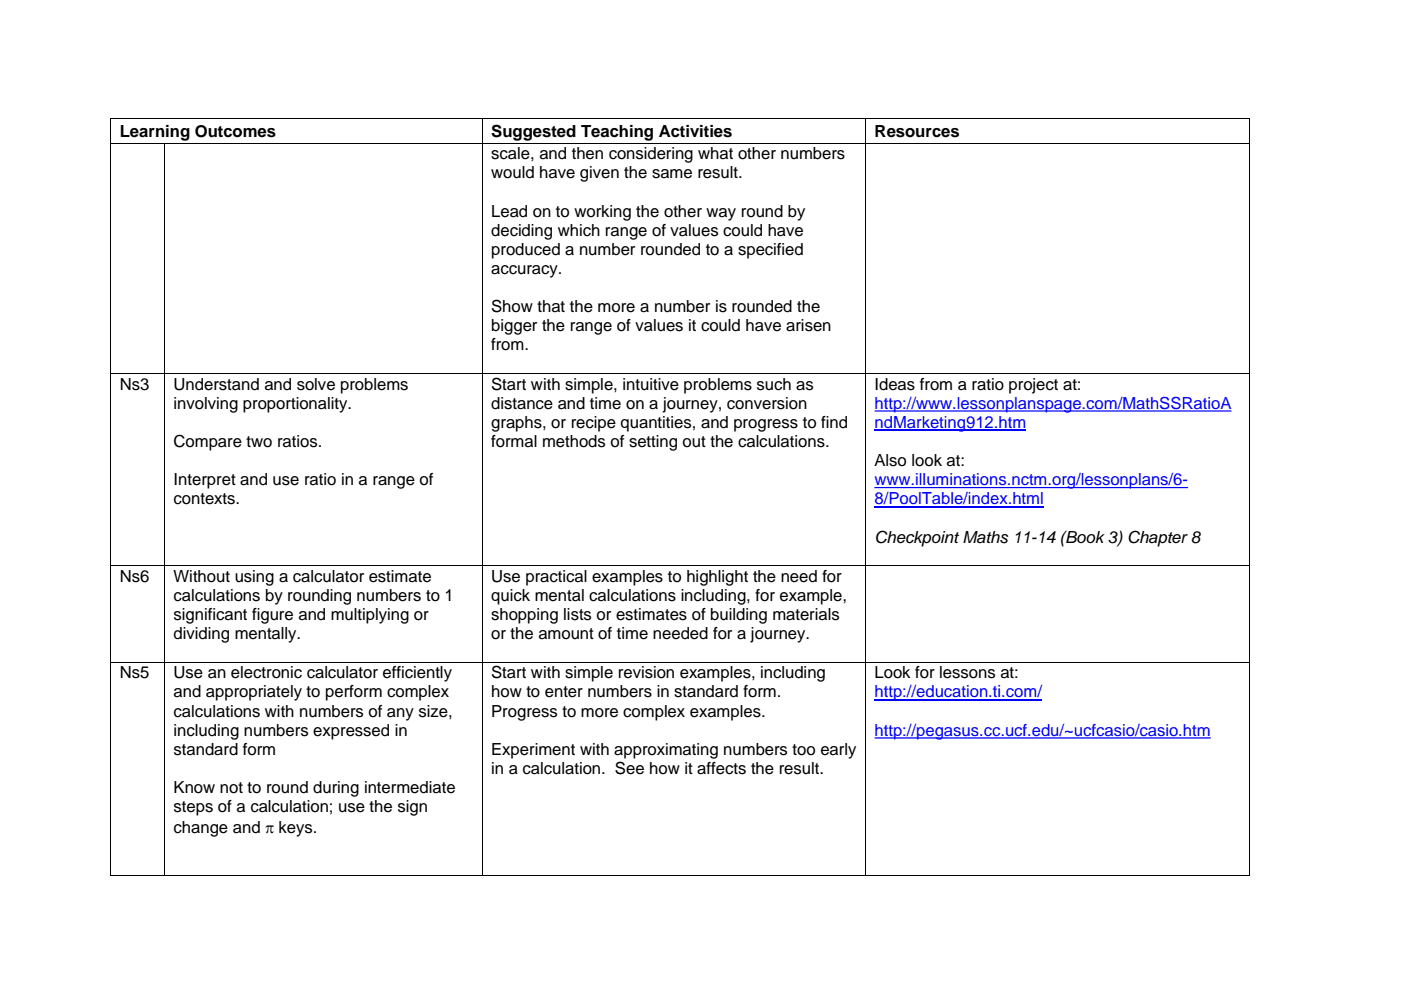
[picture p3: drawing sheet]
<svg xmlns="http://www.w3.org/2000/svg" width="297mm" height="210mm" viewBox="0 0 297 210" stroke-linecap="round" stroke-linejoin="round" font-family="sans-serif">
<defs><g id="words">
<g font-size="3.5">
<text x="25.4" y="29">Learning Outcomes</text>
<text x="104.2" y="29">Suggested Teaching Activities</text>
<text x="185.4" y="29">Resources</text>
<text x="104.1" y="33.7">scale, and then considering what other numbers</text>
<text x="104.1" y="37.8">would have given the same result.</text>
<text x="104.1" y="45.9">Lead on to working the other way round by</text>
<text x="104.1" y="50">deciding which range of values could have</text>
<text x="104.1" y="54">produced a number rounded to a specified</text>
<text x="104.1" y="58.1">accuracy.</text>
<text x="104.1" y="66.2">Show that the more a number is rounded the</text>
<text x="104.1" y="70.3">bigger the range of values it could have arisen</text>
<text x="104.1" y="74.3">from.</text>
<text x="25.4" y="82.6">Ns3</text>
<text x="36.8" y="82.6">Understand and solve problems</text>
<text x="104.1" y="82.6">Start with simple, intuitive problems such as</text>
<text x="185.4" y="82.6">Ideas from a ratio project at:</text>
<text x="36.8" y="86.6">involving proportionality.</text>
<text x="104.1" y="86.6">distance and time on a journey, conversion</text>
<text x="36.8" y="94.8">Compare two ratios.</text>
<text x="104.1" y="90.7">graphs, or recipe quantities, and progress to find</text>
<text x="104.1" y="94.8">formal methods of setting out the calculations.</text>
<text x="185.4" y="98.8">Also look at:</text>
<text x="36.8" y="102.9">Interpret and use ratio in a range of</text>
<text x="36.8" y="106.9">contexts.</text>
<text x="185.4" y="115.1">Checkpoint Maths 11-14 (Book 3) Chapter 8</text>
<text x="25.4" y="123.3">Ns6</text>
<text x="36.8" y="123.3">Without using a calculator estimate</text>
<text x="104.1" y="123.3">Use practical examples to highlight the need for</text>
<text x="36.8" y="127.4">calculations by rounding numbers to 1</text>
<text x="36.8" y="131.4">significant figure and multiplying or</text>
<text x="104.1" y="131.4">shopping lists or estimates of building materials</text>
<text x="104.1" y="127.4">quick mental calculations including, for example,</text>
<text x="36.8" y="135.5">dividing mentally.</text>
<text x="104.1" y="135.5">or the amount of time needed for a journey.</text>
<text x="25.4" y="143.8">Ns5</text>
<text x="36.8" y="143.8">Use an electronic calculator efficiently</text>
<text x="104.1" y="143.8">Start with simple revision examples, including</text>
<text x="185.4" y="143.8">Look for lessons at:</text>
<text x="36.8" y="147.9">and appropriately to perform complex</text>
<text x="104.1" y="147.9">how to enter numbers in standard form.</text>
<text x="36.8" y="151.9">calculations with numbers of any size,</text>
<text x="36.8" y="156">including numbers expressed in</text>
<text x="104.1" y="151.9">Progress to more complex examples.</text>
<text x="36.8" y="160">standard form</text>
<text x="104.1" y="160">Experiment with approximating numbers too early</text>
<text x="104.1" y="164.1">in a calculation. See how it affects the result.</text>
<text x="36.8" y="168.1">Know not to round during intermediate</text>
<text x="36.8" y="172.2">steps of a calculation; use the sign</text>
<text x="36.8" y="176.5">change and π keys.</text>
</g>
<g font-size="3.5" fill="#00f">
<text x="185.4" y="86.6">http://www.lessonplanspage.com/MathSSRatioA</text>
<text x="185.4" y="90.7">ndMarketing912.htm</text>
<text x="185.4" y="102.9">www.illuminations.nctm.org/lessonplans/6-</text>
<text x="185.4" y="106.9">8/PoolTable/index.html</text>
<text x="185.4" y="147.9">http://education.ti.com/</text>
<text x="185.4" y="156">http://pegasus.cc.ucf.edu/~ucfcasio/casio.htm</text>
</g>
</g></defs>
<path d="M23.4 25h.2v.2h-.2zM264.8 25h.1v.2h-.1zM264.8 185.4h.1v.2h-.1z" fill="#000"/>
<g fill="none" stroke="#000" stroke-width=".21">
<path d="M23.4 25.1h241.5M23.4 30.4h241.5M23.5 25.2v5.1M23.5 30.5v48.7M34.9 30.5v48.7M102.2 25.2v5.1M102.2 30.5v48.7M183.5 25.2v5.1M183.5 30.5v48.7M264.9 25.2v5.1M264.9 30.5v48.7M23.4 79.2h241.5"/>
<path d="M23.5 79.3v40.6M34.9 79.3v40.6M102.2 79.3v40.6M183.5 79.3v40.6M264.9 79.3v40.6M23.4 120h241.5M23.5 120.1v20.3M34.9 120.1v20.3M102.2 120.1v20.3M183.5 120.1v20.3M264.9 120.1v20.3M23.4 140.4h241.5"/>
<path d="M23.5 140.5v45.1M34.9 140.5v45.1M102.2 140.5v45.1M183.5 140.5v45.1M264.9 140.5v45.1M23.4 185.5h11.4M35 185.5h67.1M102.3 185.5h81.1M183.6 185.5h81.2"/>
</g>
<path d="M185.4 87.1h75.7M185.4 91.2h32.2M185.4 103.4h66.5M185.4 107.4h35.9M185.4 156.5h71.3M185.4 148.4h35.5" fill="none" stroke="#00f" stroke-width=".25"/>
<use href="#words"/>
</svg>
